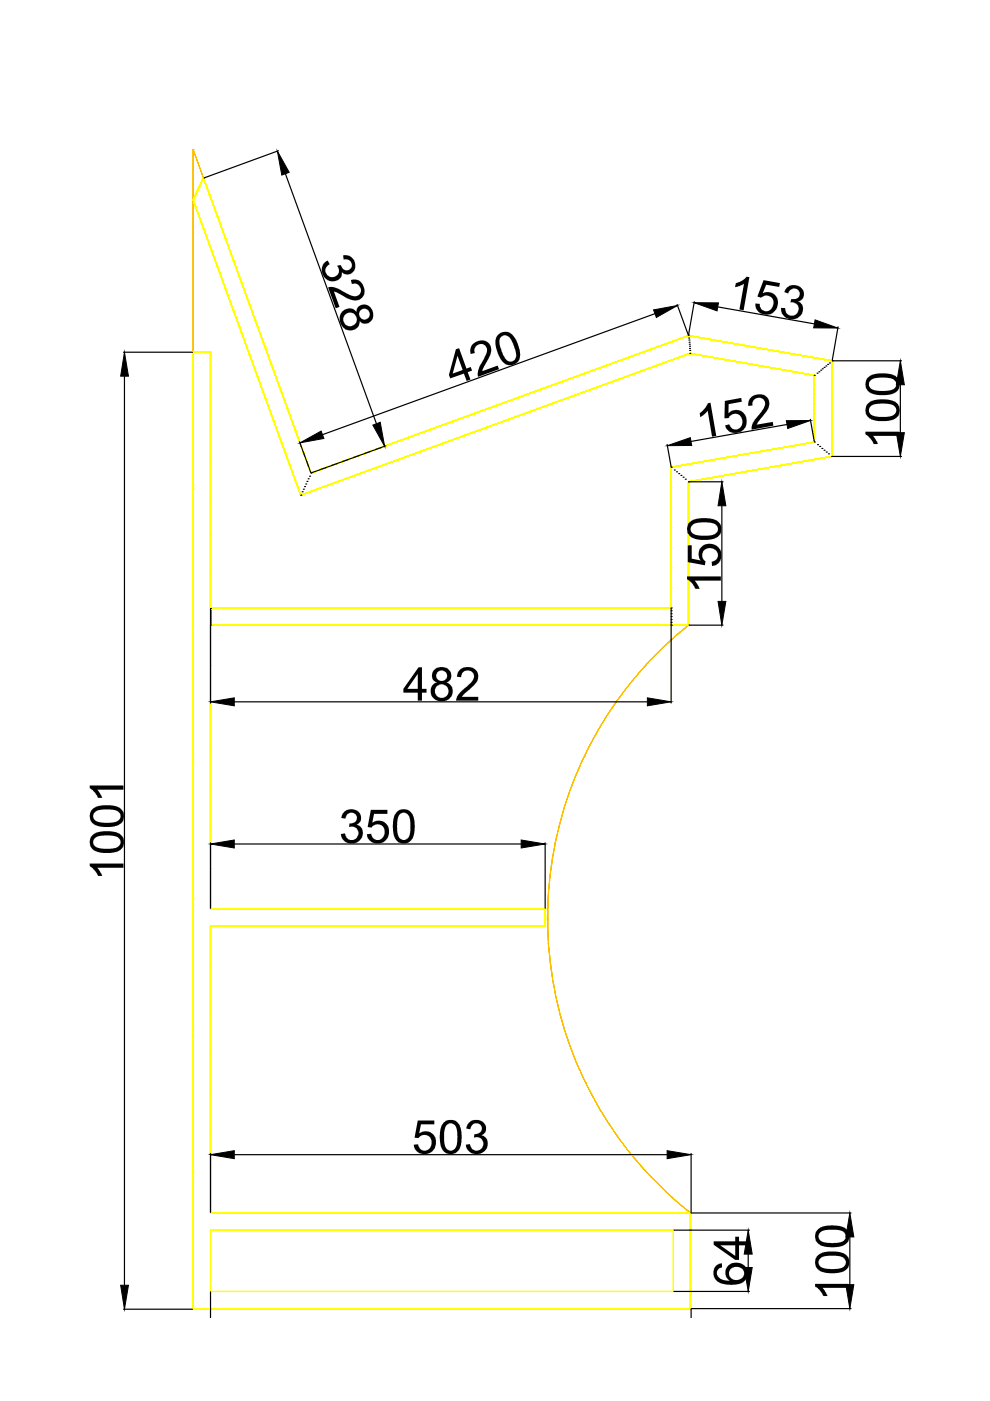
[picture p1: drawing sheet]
<svg xmlns="http://www.w3.org/2000/svg" width="210mm" height="297mm" viewBox="0 0 210 297" stroke-linecap="round" stroke-linejoin="round" font-family="sans-serif">
<!-- layer: Arcade left -->
<g fill="none" stroke="#ffbf00" stroke-width=".25">
<path d="M41 31.7l24.9 68.6-24.9-68.6M41 31.7h.1M146 71.2l30.3 5.3-30.3-5.3M146 71.2h.1M176.3 76.5v20.3v-20.3M176.3 76.5h.1M176.3 96.8l-30.3 5.4 30.3-5.4M176.3 96.8h.1M65.9 100.3l80.1-29.1-80.1 29.1M65.9 100.3h.1M146 102.2v30.3v-30.3M146 102.2h.1"/>
<path d="M137.9 140l5.2-5.1 2.9-2.4a79.6 79.6 0 0 0 .4 124.7 79.6 79.6 0 0 1-8.5-117.2zM146 132.5h.1M123.9 160.4h.1M116.1 195h.1M124.1 229.5h.1M146.4 257.2v20.3v-20.3M146.4 257.2h.1M41 277.5v-245.8v245.8M41 277.5h.1M146.4 277.5h-105.4h105.4M146.4 277.5h.1"/>
</g>
<!-- layer: Arcade Middle -->
<g fill="none" stroke="#ff0" stroke-width=".25">
<path d="M42.2 39.8h.1M42.5 39.1h.1M42.8 38.4h.1M43.1 37.8l-2.1 4.6 2.1-4.6M43.1 37.8l-2.1 4.6zM43.1 37.8h.1M43.1 37.8l-2.1 4.6M43.2 37.8l22.7 62.5zM43.2 37.8h.1M43.2 37.8l22.7 62.5M41 42.4h.1M41 42.4l22.8 62.6z"/>
<path d="M41 42.4l22.8 62.6M41.3 41.7h.1M41.6 41.1h.1M41.9 40.4h.1M44.2 51.3h.1M46.4 46.7h.1M49.7 55.6h.1M41 74.7h3.6h-3.6M41 74.7h3.6zM41 74.7h3.6M41 74.7v202.8v-202.8M41 74.7v202.8z"/>
<path d="M41 74.7h.1M41 74.7v202.8M41.5 74.7h.1M42 74.7h.1M42.5 74.7h.1M43.1 74.7h.1M43.6 74.7h.1M44.1 74.7h.1M44.6 74.7h.1M44.6 74.7v54.2v-54.2M44.6 74.7v54.2zM44.6 74.7v54.2"/>
<path d="M47.5 60.2h.1M50.7 69.2h.1M52.9 64.6h.1M54 78.1h.1M56.2 73.5h.1M123.1 79.5h.1M134.5 79.2h.1M134.5 75.3h.1M146 71.2l30.3 5.3zM146 71.2h.1M146 71.2l30.3 5.3M146 71.2l-80.1 29.1 80.1-29.1"/>
<path d="M146 71.2l-80.1 29.1M146.3 74.9l26.3 4.7zM146.3 74.9h.1M146.3 74.9l26.3 4.7M146.3 74.9l-82.5 30.1 82.5-30.1M146.3 74.9l-82.5 30.1M150 75.6h.1M150.3 71.9h.1M153.8 76.2h.1M154.6 72.7h.1M157.6 76.9h.1M159 73.4h.1"/>
<path d="M161.3 77.6h.1M163.3 74.2h.1M165.1 78.2h.1M167.7 75h.1M168.9 78.9h.1M172 75.7h.1M172.6 79.6v14.1zM172.6 79.6h.1M172.6 79.6v14.1M172.6 79.6l-26.3-4.7 26.3 4.7M176.3 79.4h.1M176.3 76.5v20.3z"/>
<path d="M176.3 76.5h.1M176.3 76.5v20.3M176.3 76.5l-30.3-5.3 30.3 5.3M44.6 97.9h.1M44.6 90.2h.1M44.6 82.4h.1M57.2 87.1h.1M59.4 82.4h.1M60.5 96h.1M62.7 91.4h.1M77.4 96.1h.1M87.3 96.4h.1"/>
<path d="M88.8 91.9h.1M99.1 92.1h.1M100.2 87.8h.1M110.9 87.8h.1M111.6 83.7h.1M122.7 83.5h.1M142.3 99.1v29.8zM142.3 99.1h.1M142.3 99.1v29.8M142.3 99.1l30.3-5.4-30.3 5.4M142.3 99.1l30.3-5.4zM146.7 98.3h.1"/>
<path d="M151 97.5h.1M155.3 96.8h.1M159 99.9h.1M159.7 96h.1M163.3 99.1h.1M164 95.3h.1M167.7 98.3h.1M168.3 94.5h.1M172 97.5h.1M172.6 93.7h.1M172.6 93.7l-30.3 5.4M172.6 93.7v-14.1v14.1"/>
<path d="M172.6 91.7h.1M172.6 89.7h.1M172.6 87.7h.1M172.6 85.6h.1M172.6 83.6h.1M172.6 81.6h.1M176.3 96.8h.1M176.3 96.8l-30.3 5.4M176.3 96.8v-20.3v20.3M176.3 93.9h.1M176.3 91h.1M176.3 88.1h.1"/>
<path d="M176.3 85.2h.1M176.3 82.3h.1M41 103.6h.1M44.6 113.4h.1M44.6 105.7h.1M63.8 105l82.5-30.1zM63.8 105h.1M63.8 105l-22.8-62.6 22.8 62.6M65.9 100.3l80.1-29.1zM65.9 100.3h.1M65.9 100.3l-22.7-62.5 22.7 62.5M75.5 100.7h.1"/>
<path d="M142.3 116.1h.1M142.3 111.8h.1M142.3 107.6h.1M142.3 103.3h.1M146 119.5h.1M146 115.2h.1M146 110.8h.1M146 106.5h.1M146 102.2v30.3zM146 102.2h.1M146 102.2v30.3M146 102.2l30.3-5.4-30.3 5.4"/>
<path d="M146 102.2l30.3-5.4zM150.3 101.4h.1M154.6 100.6h.1M41 132.6h.1M44.6 128.9h97.7h-97.7M44.6 128.9h97.7zM44.6 128.9h97.7M44.6 132.5h97.7h-97.7M44.6 132.5h97.7zM44.6 132.5h101.4h-3.7M44.6 121.2h.1M44.6 128.9h.1"/>
<path d="M44.6 132.5v60.2v-60.2M44.6 132.5v60.2zM44.6 132.5h.1M44.6 132.5v60.2M58.6 128.9h.1M58.6 132.5h.1M72.5 128.9h.1M72.5 132.5h.1M86.5 128.9h.1M86.5 132.5h.1M100.4 128.9h.1M100.4 132.5h.1"/>
<path d="M114.4 128.9h.1M114.4 132.5h.1M128.4 128.9h.1M128.4 132.5h.1M142.3 128.9h.1M142.3 132.5h.1M142.3 132.5h3.7zM142.3 132.5h3.7M142.3 128.9v-29.8v29.8M142.3 124.6h.1M142.3 120.4h.1M142.8 132.5h.1"/>
<path d="M143.4 132.5h.1M143.9 132.5h.1M144.4 132.5h.1M144.9 132.5h.1M145.4 132.5h.1M146 132.5h.1M146 132.5v-30.3v30.3M146 128.2h.1M146 123.9h.1M44.6 158.3h.1M44.6 149.7h.1M44.6 141.1h.1"/>
<path d="M41 161.6h.1M44.6 175.5h.1M44.6 166.9h.1M41 190.5h.1M44.6 192.7h71zM44.6 192.7h.1M44.6 192.7h71M44.6 196.3h71zM44.6 196.3h.1M44.6 196.3h71M44.6 184.1h.1M44.6 196.3v60.9v-60.9"/>
<path d="M44.6 196.3v60.9zM44.6 196.3v60.9M54.8 192.7h.1M54.8 196.3h.1M64.9 192.7h.1M64.9 196.3h.1M75 192.7h.1M75 196.3h.1M85.2 192.7h.1M85.2 196.3h.1M95.3 192.7h.1M95.3 196.3h.1"/>
<path d="M105.5 192.7h.1M105.5 196.3h.1M115.6 196.3v-3.6v3.6M115.6 195.8h.1M115.6 195.3h.1M115.6 194.8h.1M115.6 194.3h.1M115.6 193.7h.1M115.6 193.2h.1M115.6 192.7v3.6zM115.6 192.7h.1M115.6 192.7h-71h71v3.6"/>
<path d="M115.6 196.3h-71h71M115.6 196.3h.1M41 219.5h.1M44.6 213.7h.1M44.6 205h.1M44.6 239.8h.1M44.6 231.1h.1M44.6 222.4h.1M41 248.5h.1M44.6 257.2h98.2h-98.2M44.6 257.2h98.2zM44.6 257.2h101.8h-3.6"/>
<path d="M44.6 248.5h.1M44.6 257.2h.1M58.6 257.2h.1M72.7 257.2h.1M86.7 257.2h.1M100.7 257.2h.1M114.7 257.2h.1M128.7 257.2h.1M142.8 257.2h.1M142.8 257.2h3.6zM142.8 257.2h3.6M143.3 257.2h.1"/>
<path d="M143.8 257.2h.1M144.3 257.2h.1M144.8 257.2h.1M145.3 257.2h.1M145.9 257.2h.1M146.4 257.2h.1M146.4 257.2v20.3v-20.3M146.4 257.2v20.3zM146.4 257.2v20.3h-105.4h105.4M41 277.5h105.4zM41 277.5h.1M41 277.5h105.4"/>
<path d="M44.6 273.8v-13v13M44.6 260.8h98.2h-98.2M44.6 273.8h.1M44.6 260.8h.1M56 277.5h.1M71.1 277.5h.1M86.2 277.5h.1M101.2 277.5h.1M116.3 277.5h.1M131.3 277.5h.1M142.8 260.8v13v-13M142.8 273.8h-98.2h98.2"/>
<path d="M142.8 260.8h.1M142.8 273.8h.1M146.4 274.5h.1M146.4 271.7h.1M146.4 268.8h.1M146.4 265.9h.1M146.4 263h.1M146.4 260.1h.1M146.4 277.5h.1"/>
</g>
<!-- layer: Cotation arcade middle -->
<g fill="none" stroke="#000" stroke-width=".25">
<path d="M59 32l-15.7 5.7M60.5 36.8l19.3 53M26.2 74.7h14.6M26.4 79.8v192.7M138.9 66.5l-70.5 25.7M143.6 64.6l2.3 6.4M146 71h.1M146 71.7h.1M146.1 72.1h.1M146.1 72.6h.1M146.1 73h.1M146.2 73.9h.1"/>
<path d="M146.2 73.4h.1M146.2 74.3h.1M146.3 74.9h.1M147.2 64l-1.2 7M152.2 65.1l20.4 3.6M172.6 79.6h.1M173.2 79.1h.1M173.6 78.8h.1M174 78.5h.1M174.3 78.2h.1M174.7 77.9h.1M175.1 77.6h.1"/>
<path d="M175.5 77.3h.1M175.9 77h.1M176.5 76.5h.1M176.5 76.5h14.6M177.7 69.3l-1.2 7.1M63.5 93.7l2.4 6.5M81.8 94.5l-15.7 5.7M141.4 94.2l.9 4.8M142.3 99.1h.1M143 99.7h.1M166.8 90l-20.3 3.6M171.8 88.9l.8 4.7"/>
<path d="M172.6 93.7h.1M173.3 94.3h.1M173.8 94.7h.1M174.3 95.1h.1M174.7 95.5h.1M175.2 95.8h.1M175.7 96.2h.1M176.3 96.8h.1M176.5 96.8h14.6M190.9 81.6v10.1M63.8 105h.1M64.1 104.3h.1"/>
<path d="M64.3 103.7h.1M64.6 103.2h.1M64.8 102.6h.1M65.1 102.1h.1M65.3 101.5h.1M65.6 101h.1M65.9 100.3h.1M143.4 100h.1M143.9 100.4h.1M144.4 100.8h.1M144.8 101.2h.1M145.3 101.6h.1"/>
<path d="M146 102.2h.1M146.1 102.2h7.2M153 107.2v20.3M44.6 132.5h.1M44.6 132.1h.1M44.6 131.7h.1M44.6 131.2h.1M44.6 130.8h.1M44.6 130.4h.1M44.6 130h.1M44.6 129.5h.1M44.6 129h.1"/>
<path d="M44.6 129v20.1M142.3 132.5h.1M142.3 132h.1M142.3 131.4h.1M142.3 130.7h.1M142.3 130.1h.1M142.3 129.5h.1M142.3 128.9h.1M142.3 129v20.1M146.1 132.5h7.2M49.7 148.8h87.6M44.6 178.7v13.9"/>
<path d="M49.7 178.9h60.8M115.6 178.7v13.9M44.6 244.6v12.4M49.7 244.8h91.7M146.5 257.2h33.9M146.5 244.6v12.4M26.2 277.6h14.6M44.6 273.9v5.5M142.9 273.8h16M142.9 260.8h16M146.5 277.5h33.9M146.5 277.6v1.8"/>
<path d="M158.6 265.9v2.8M180.2 262.3v10.1"/>
</g>
<g fill="#000" stroke="#000" stroke-width=".21">
<path d="M58.8 32l2.5 4.5-1.6 .6zM26.4 74.7l.8 5.1h-1.6zM138.6 65.7l5.1-.9-4.5 2.5zM147.2 64.2h5.1l-.3 1.7zM172.8 67.8l4.8 1.8-5.1-.1zM63.6 93.9l4.5-2.5 .6 1.6zM79.1 90.1l1.5-.6 .9 5.1zM141.5 94.5l4.9-1.7 .3 1.6zM166.7 89.2h5.1l-4.8 1.6zM190 91.7h1.7l-.8 5.1zM190.9 76.5l.8 5.1h-1.7zM153 102.2l.9 5h-1.7z"/>
<path d="M152.2 127.5h1.7l-.9 5zM44.6 148.8l5.1-.8v1.6zM137.3 148l5 .8-5 .8zM44.6 178.9l5.1-.8v1.7zM110.5 178.1l5.1 .8-5.1 .9zM44.6 244.8l5.1-.8v1.7zM141.4 244l5.1 .8-5.1 .9zM25.6 272.5h1.6l-.8 5.1zM157.8 268.7h1.7l-.9 5.1zM158.6 260.8l.9 5.1h-1.7zM179.3 272.4h1.7l-.8 5.1zM180.2 257.2l.8 5.1h-1.7z"/>
</g>
<g fill="#000">
<path d="M68.6 55.9l.9-.7 .4 .8-.2 .1a1.43 1.43 0 0 0-.4 2.1 1.43 1.43 0 0 0 2.1 .2 1.43 1.43 0 0 0 .1-2.1l.7-.1a1.2 1.2 0 0 0 1.4 1.1 1.2 1.2 0 0 0 1-1.4 1.2 1.2 0 0 0-1.5-.9h-.2l-.2-.9h1l.7 .4a1.97 1.97 0 0 1 .9 2.2 1.97 1.97 0 0 1-1.9 1.5l-.6-.2-.3-.3a2.01 2.01 0 0 1-1.3 1.9 2.01 2.01 0 0 1-2.2-.6l-.7-1-.1-.6 .1-.7zM69.6 61l.9-.2 .8 .2 3.2 1.7a1.37 1.37 0 0 0 2.1-1.1 1.37 1.37 0 0 0-2-1.4l-.2-.8 .5-.1a2.39 2.39 0 0 1 1.9 3.7v.1a2.86 2.86 0 0 1-3.7-.2l-1.7-.9-.6-.2 1.2 3.3-.8 .3zM100.3 72.9l1.1-.6 .8-.1a2.1 2.1 0 0 1 1.8 1.2 2.1 2.1 0 0 1-.2 2.2l-1.4 2.5-.2 .6 3.3-1.2 .3 .8-4.4 1.6-.1-.8 .2-.9 1.6-3.3a1.36 1.36 0 0 0-1.2-2 1.36 1.36 0 0 0-1.2 1.9l-.9 .3-.1-.5 .1-.9zM156 60.1l1.3-.5 1-.9 .6 .1-1.2 7-.9-.2 .9-5.4-1 .5-.9 .2zM161.9 59.4l3.5 .6-.2 .8-2.8-.4-.7 1.7 1.3-.2 1.1 .5 .8 1.1v.9l-.1 .7-.5 .8-1 .7-1.1 .1-.5-.1-.6-.3-.5-.4a1.85 1.85 0 0 1-.4-1.6l.9 .1a1.44 1.44 0 0 0 1.4 1.6 1.44 1.44 0 0 0 1.5-1.6 1.53 1.53 0 0 0-.8-1.6 1.53 1.53 0 0 0-1.9 .3l-.7-.2zM166.7 61.1l.5-.4 .7-.2h.7l.8 .2a1.69 1.69 0 0 1 1 1.7 1.69 1.69 0 0 1-1.2 1.5l.2 .1a2.01 2.01 0 0 1 .8 2.2 2.01 2.01 0 0 1-1.8 1.4h-1a2.12 2.12 0 0 1-1.8-2.3l.9 .1a1.43 1.43 0 0 0 1.5 1.5 1.43 1.43 0 0 0 1.3-1.6 1.43 1.43 0 0 0-1.7-1.2l.3-.7a1.21 1.21 0 0 0 1.4-.4 1.21 1.21 0 0 0 0-1.5 1.31 1.31 0 0 0-2.2 .7l-.8-.3zM150 85.5l.6-.1 1.3 7-.9 .2-1-5.5-.5 .6-1 .7-.1-.8 1.2-1.2zM153.7 85l3.5-.6 .1 .8-2.8 .5-.1 1.9 .9-.6 .7-.1 .7 .1 1.1 .8 .5 1.1-.1 1.4-.3 .5-.6 .6-1.1 .4h-.8l-.7-.3a1.9 1.9 0 0 1-1-1.3l.9-.2a1.45 1.45 0 0 0 1.9 1 1.45 1.45 0 0 0 .9-1.9 1.52 1.52 0 0 0-1.3-1.4 1.52 1.52 0 0 0-1.7 .9l-.8 .1zM159.2 84.2l.9-.5 1-.1a2.09 2.09 0 0 1 1.9 1.4 2.09 2.09 0 0 1-.5 2.2l-2.1 2.8 3.4-.5 .2 .8-4.6 .8v-.6l.3-1 2.2-2.9a1.35 1.35 0 0 0-.7-2.2 1.35 1.35 0 0 0-1.6 1.6l-1 .1 .1-1zM183.5 91.5h7.1v.9h-5.5l1 1.7h-.8l-.7-1.1-1.1-.9zM145.8 115.6h.9v2.8l1.9 .4-.4-.7-.1-1 .4-.9 .5-.5 .8-.3 1.1-.1 1 .4 .6 .5a2.32 2.32 0 0 1-1.5 3.8l-.1-.9a1.45 1.45 0 0 0 1.3-1.7 1.45 1.45 0 0 0-1.7-1.2h-.1a1.54 1.54 0 0 0-1.5 1.1 1.54 1.54 0 0 0 .7 1.7l-.1 .8-3.7-.6zM145.7 122.2h7.1v.9h-5.6l.7 .8 .4 .9h-.8l-.7-1.1-1.1-.9z"/>
<path d="M97.4 142.1l1-.6 1.1-.1 .9 .3 .7 .6 .2 .5 .1 .8-.4 1.1-3.1 3h3.5v.8h-4.7l.2-.7 .4-.7 2.7-2.6a1.36 1.36 0 0 0-.4-2.3 1.36 1.36 0 0 0-1.8 1.4l-.9-.1 .1-.8zM19 166.5h7.2v.9h-5.6l.6 .8 .4 .9-.8 .1-.6-1.1-1.2-1zM73 172.1l.5-.4 .7-.1h.6l.8 .2a1.68 1.68 0 0 1 1 1.6 1.68 1.68 0 0 1-1 1.5 1.99 1.99 0 0 1 1.3 2 1.99 1.99 0 0 1-1.6 1.8l-1.2 .1-1-.4-.4-.4-.4-1.2 .8-.1a1.43 1.43 0 0 0 1.7 1.4 1.43 1.43 0 0 0 1.1-1.8 1.43 1.43 0 0 0-1.9-1l.2-.7a1.2 1.2 0 0 0 1.5-.9 1.2 1.2 0 0 0-1.1-1.5 1.2 1.2 0 0 0-1.3 1.2v.2l-.9-.2v-.4zM78.6 171.7h3.5v.9h-2.8l-.4 1.9 .9-.5 1.2 .1 .9 .6 .6 1.3-.1 .9-.3 .9-.6 .6-.8 .4-1.4-.1-1-.6-.4-.7-.1-.5 .9-.1a1.45 1.45 0 0 0 1.7 1.3 1.45 1.45 0 0 0 1.1-1.8 1.51 1.51 0 0 0-1-1.5 1.51 1.51 0 0 0-1.7 .7l-.9-.2zM19 183.1h7.2v.9h-5.6l.6 .8 .4 .9h-.8l-.6-1.1-1.2-1zM88.6 237.6h3.5v.8h-2.8l-.4 1.9 .9-.4h.8a2.41 2.41 0 0 1 1.2 4 2.41 2.41 0 0 1-4-.9l-.1-.3 1-.1a1.46 1.46 0 0 0 1.7 1.3 1.46 1.46 0 0 0 1.1-1.9 1.51 1.51 0 0 0-1.1-1.4 1.51 1.51 0 0 0-1.7 .7l-.8-.1zM99.3 238.2l.3-.3a2.04 2.04 0 0 1 2.4-.3 2.04 2.04 0 0 1 1 2.3l-.4 .5-.5 .3a1.96 1.96 0 0 1 1.3 1.6 1.96 1.96 0 0 1-.9 1.9l-1.2 .5-1.3-.2-.8-.7-.4-.9v-.2l.8-.1a1.43 1.43 0 0 0 1.7 1.3 1.43 1.43 0 0 0 1.1-1.8 1.43 1.43 0 0 0-1.9-.9l.2-.7a1.17 1.17 0 0 0 1.4-.9 1.17 1.17 0 0 0-.9-1.4 1.31 1.31 0 0 0-1.5 1.2l-.8-.1zM172.8 272.2h7.1v.8h-5.5l1 1.7-.8 .1-.8-1.2-1-.8z"/>
<path d="M72.5 66.1l.5-.4a1.79 1.79 0 0 1 2.6 .5 1.74 1.74 0 0 1 1.7-1.6 1.74 1.74 0 0 1 1.8 1.6v.2a1.68 1.68 0 0 1-.8 2 1.68 1.68 0 0 1-2-.4v.2a2.08 2.08 0 0 1-2.1 1.9 2.08 2.08 0 0 1-2.1-1.9l-.1-.5a2.13 2.13 0 0 1 .5-1.6zM76.1 66.6a1.15 1.15 0 0 0 2.3 0 1.15 1.15 0 0 0-2.3 0zM72.7 67.7a1.45 1.45 0 0 0 2.9 0 1.45 1.45 0 0 0-2.9 0z"/>
<path d="M105.5 71.1l.3-.3a2.37 2.37 0 0 1 3.6 1.4l.8 2.1 .1 1.1-.1 .7-.7 .9-.7 .3h-1.3l-.8-.5-.6-.7-.8-2.1-.3-1.8zM106.3 71.3l-.4 .8v1l.8 2.2 .5 .9a1.27 1.27 0 0 0 1.8 .3 1.27 1.27 0 0 0 .4-1.7l-.6-2-.8-1.3a1.32 1.32 0 0 0-1.7-.2z"/>
<path d="M96.7 74l.6-.2 1.6 4.3 .9-.3 .3 .8-.9 .3 .6 1.6-.9 .3-.5-1.6-2.9 1-.3-.7zM97 75.4l-1 3.8 2.1-.8z"/>
<path d="M183.9 85.7l1.1-.7 1-.3h1.7l1.5 .2 .7 .4 .6 .7 .3 1-.2 .8-.3 .6-.6 .4-1.3 .4-2.2 .1-1.3-.3-1-.7-.3-.7-.1-1zM184.7 86a1.31 1.31 0 0 0-.3 1.6 1.31 1.31 0 0 0 1.4 .7l2.2 .1 1.2-.3a1.27 1.27 0 0 0 .8-1.5 1.27 1.27 0 0 0-1.4-.9l-2.5-.1z"/>
<path d="M183.9 80.2l.5-.4 1.3-.6h2.1l.9 .1 1.3 .5 .3 .4 .4 .6v.9a2.41 2.41 0 0 1-2.6 2h-2.6l-1.1-.5-.5-.4a2.21 2.21 0 0 1 0-2.6zM184.7 80.5a1.27 1.27 0 0 0-.4 1.5 1.27 1.27 0 0 0 1.4 .8l2.1 .1 1.4-.3a1.31 1.31 0 0 0 .8-1.5 1.31 1.31 0 0 0-1.5-1h-2.5z"/>
<path d="M146.1 110.9l1.1-.7 1.5-.3 2.4 .1 1.2 .7a2.17 2.17 0 0 1 .4 2.4 2.17 2.17 0 0 1-2.1 1.3h-2.5l-.7-.1-1-.6a2.23 2.23 0 0 1-.3-2.8zM146.9 111.2a1.33 1.33 0 0 0-.3 1.6 1.33 1.33 0 0 0 1.5 .7l2 .1 1.3-.3a1.26 1.26 0 0 0 .8-1.5 1.26 1.26 0 0 0-1.4-.9l-2.6-.1z"/>
<path d="M88.7 141.5h.8v4.6h.9v.8h-.9v1.6h-.9v-1.6h-3.1v-.8zM88.6 142.9l-2.2 3.2h2.2z"/>
<path d="M92.1 141.9l.7-.3 .9-.2a1.72 1.72 0 0 1 1.9 1.3 1.72 1.72 0 0 1-.9 2h-.1a2.08 2.08 0 0 1 1.3 2.5 2.08 2.08 0 0 1-2.5 1.5l-.9-.2-.5-.5a1.95 1.95 0 0 1 .6-3.3 1.63 1.63 0 0 1-.5-2.8zM92.5 143.3a1.15 1.15 0 0 0 2.3 0 1.15 1.15 0 0 0-2.3 0zM92.2 146.5a1.45 1.45 0 0 0 2.9 0 1.45 1.45 0 0 0-2.9 0z"/>
<path d="M19.7 171.5l1.3-.6 2.4-.2 1.6 .4 .9 .6a2.23 2.23 0 0 1 .1 2.4 2.23 2.23 0 0 1-2.1 1.2h-2.3l-.9-.2-1-.5a2.15 2.15 0 0 1 0-3.1zM20.1 172.2a1.35 1.35 0 0 0-.1 1.5 1.35 1.35 0 0 0 1.3 .7l1.9 .1 1.6-.3a1.29 1.29 0 0 0 .7-1.6 1.29 1.29 0 0 0-1.4-.9h-2.7l-.9 .2z"/>
<path d="M84.2 172.1l.9-.5h.8a2.6 2.6 0 0 1 2 2.9l-.1 2.2-.5 1.2a2.15 2.15 0 0 1-2.5 .8 2.15 2.15 0 0 1-1.4-2.2l-.1-1 .1-1.8 .4-1.1zM84.9 172.5l-.5 .8-.2 .9v2l.2 .8a1.29 1.29 0 0 0 1.5 1.1 1.29 1.29 0 0 0 1-1.5l.1-2.3-.2-.9a1.26 1.26 0 0 0-1.9-.9z"/>
<path d="M19.4 177.3l1.2-.8 1.3-.3 2.4 .2 1.1 .4 .3 .3a2.17 2.17 0 0 1 .4 2.4 2.17 2.17 0 0 1-2.1 1.3h-2.1l-1.4-.2a2.11 2.11 0 0 1-1.1-3.3zM20.1 177.7a1.35 1.35 0 0 0-.1 1.5 1.35 1.35 0 0 0 1.4 .7l2 .1 1.4-.3a1.26 1.26 0 0 0 .7-1.5 1.26 1.26 0 0 0-1.4-1h-2.5l-1 .2z"/>
<path d="M94 238.2l.8-.7 .9-.1a2.48 2.48 0 0 1 2.1 2.6v2.1l-.5 1.6-.9 .8-.6 .2-.9-.1-.7-.3-.3-.5-.5-1.2-.1-2.5 .2-1.2zM94.8 238.4l-.4 .6-.2 1.1v1.8l.2 1.1a1.29 1.29 0 0 0 1.5 .9 1.29 1.29 0 0 0 1-1.5l.1-1.5-.2-1.6a1.31 1.31 0 0 0-2-.9z"/>
<path d="M151.7 268.5l.9-.6 .4-.1 .1 .9a1.33 1.33 0 0 0-1.1 1.3 1.33 1.33 0 0 0 1.2 1.3l1.5 .2a2.11 2.11 0 0 1-.7-2.7 2.11 2.11 0 0 1 2.6-1l.7 .2 .8 .6 .3 .6 .1 1-.4 1.1-.4 .4-.7 .4-.8 .2h-2.4l-.8-.1-.9-.5-.6-.7-.2-.8 .1-1zM155.1 268.9a1.48 1.48 0 0 0-.2 2 1.48 1.48 0 0 0 2 .3 1.37 1.37 0 0 0 .8-1.7 1.37 1.37 0 0 0-1.6-.9z"/>
<path d="M151.3 263.2h4.6v-1h.8v1h1.7v.8h-1.7v3.1h-.8l-4.6-3.2zM152.7 264l3.2 2.3v-2.3z"/>
<path d="M173.3 266.2l1.5-.7 .8-.2 2.3 .1 1.1 .4 .7 .6 .3 .7 .1 .7a2.61 2.61 0 0 1-3 2.1l-2.2-.1-.6-.1-.9-.6a2.16 2.16 0 0 1-.1-2.9zM173.9 266.8a1.28 1.28 0 0 0-.2 1.5 1.28 1.28 0 0 0 1.3 .6l2 .2 1.3-.2a1.28 1.28 0 0 0 1-1.5 1.28 1.28 0 0 0-1.4-1.1h-2.7l-.9 .2z"/>
<path d="M173.3 260.7l.8-.5 1-.3 1.6-.1 1.3 .1 1.1 .4 .6 .6 .3 .5 .1 .9a2.61 2.61 0 0 1-3.1 2.1l-2.1-.1-1-.4-.5-.4a2.11 2.11 0 0 1-.1-2.8zM174 261.2a1.28 1.28 0 0 0-.3 1.5 1.28 1.28 0 0 0 1.3 .7l1.7 .2 1.6-.2a1.29 1.29 0 0 0 1-1.5 1.29 1.29 0 0 0-1.4-1.1h-2.8z"/>
</g>
</svg>
